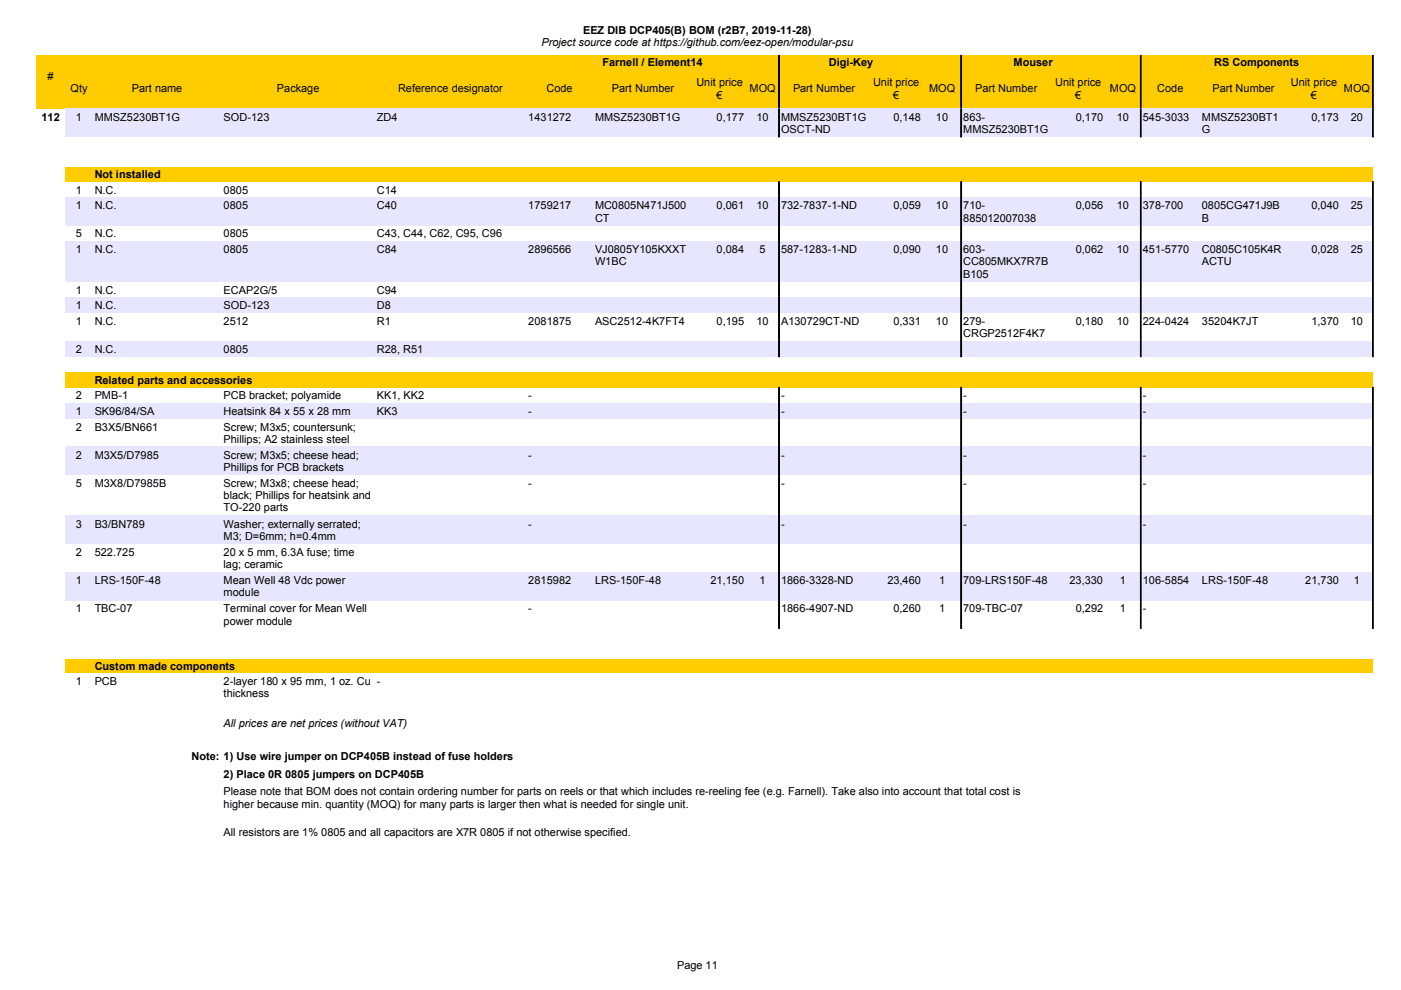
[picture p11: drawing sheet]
<svg xmlns="http://www.w3.org/2000/svg" width="297mm" height="210mm" viewBox="0 0 297 210" stroke-linecap="round" stroke-linejoin="round" font-family="sans-serif">
<defs><g id="words">
<g font-size="2.3">
<text x="114.8" y="9.8">Project source code at https://github.com/eez-open/modular-psu</text>
<text x="123.6" y="7.2">EEZ DIB DCP405(B) BOM (r2B7, 2019-11-28)</text>
<text x="10.1" y="17">#</text>
<text x="127.7" y="13.9">Farnell / Element14</text>
<text x="175.7" y="13.9">Digi-Key</text>
<text x="214.9" y="13.9">Mouser</text>
<text x="257.4" y="13.9">RS Components</text>
<text x="14.9" y="19.6">Qty</text>
<text x="27.9" y="19.6">Part name</text>
<text x="58.7" y="19.6">Package</text>
<text x="84.4" y="19.6">Reference designator</text>
<text x="115.9" y="19.6">Code</text>
<text x="129.8" y="19.6">Part Number</text>
<text x="147.7" y="18.3">Unit price</text>
<text x="151.9" y="20.9">€</text>
<text x="158.9" y="19.5">MOQ</text>
<text x="168.1" y="19.6">Part Number</text>
<text x="185.1" y="18.3">Unit price</text>
<text x="189.4" y="20.9">€</text>
<text x="197" y="19.5">MOQ</text>
<text x="206.7" y="19.6">Part Number</text>
<text x="223.7" y="18.3">Unit price</text>
<text x="228" y="20.9">€</text>
<text x="235.3" y="19.5">MOQ</text>
<text x="245.4" y="19.6">Code</text>
<text x="257.1" y="19.6">Part Number</text>
<text x="273.7" y="18.3">Unit price</text>
<text x="278" y="20.9">€</text>
<text x="284.9" y="19.5">MOQ</text>
<text x="8.8" y="25.6">112</text>
<text x="16.1" y="25.6">1</text>
<text x="20.1" y="25.6">MMSZ5230BT1G</text>
<text x="47.4" y="25.6">SOD-123</text>
<text x="79.9" y="25.6">ZD4</text>
<text x="112" y="25.6">1431272</text>
<text x="126.2" y="25.6">MMSZ5230BT1G</text>
<text x="151.9" y="25.6">0,177</text>
<text x="160.4" y="25.6">10</text>
<text x="165.6" y="25.6">MMSZ5230BT1G</text>
<text x="165.6" y="28.2">OSCT-ND</text>
<text x="189.4" y="25.6">0,148</text>
<text x="198.4" y="25.6">10</text>
<text x="204.2" y="25.6">863-</text>
<text x="204.2" y="28.2">MMSZ5230BT1G</text>
<text x="228.1" y="25.6">0,170</text>
<text x="236.8" y="25.6">10</text>
<text x="242.3" y="25.6">545-3033</text>
<text x="254.8" y="25.6">MMSZ5230BT1</text>
<text x="254.8" y="28.2">G</text>
<text x="278.1" y="25.6">0,173</text>
<text x="286.4" y="25.6">20</text>
<text x="16.1" y="41.1">1</text>
<text x="20.1" y="41.1">N.C.</text>
<text x="20.1" y="37.8">Not installed</text>
<text x="47.4" y="41.1">0805</text>
<text x="79.9" y="41.1">C14</text>
<text x="16.1" y="44.4">1</text>
<text x="20.1" y="44.4">N.C.</text>
<text x="47.4" y="44.4">0805</text>
<text x="79.9" y="44.4">C40</text>
<text x="112" y="44.4">1759217</text>
<text x="126.2" y="44.4">MC0805N471J500</text>
<text x="126.2" y="47">CT</text>
<text x="151.9" y="44.4">0,061</text>
<text x="160.4" y="44.4">10</text>
<text x="165.6" y="44.4">732-7837-1-ND</text>
<text x="189.4" y="44.4">0,059</text>
<text x="198.4" y="44.4">10</text>
<text x="204.2" y="44.4">710-</text>
<text x="204.2" y="47">885012007038</text>
<text x="228.1" y="44.4">0,056</text>
<text x="236.8" y="44.4">10</text>
<text x="242.3" y="44.4">378-700</text>
<text x="254.8" y="44.4">0805CG471J9B</text>
<text x="254.8" y="47">B</text>
<text x="278.1" y="44.4">0,040</text>
<text x="286.4" y="44.4">25</text>
<text x="16.1" y="50.3">5</text>
<text x="16.1" y="53.7">1</text>
<text x="20.1" y="50.3">N.C.</text>
<text x="20.1" y="53.7">N.C.</text>
<text x="47.4" y="50.3">0805</text>
<text x="47.4" y="53.7">0805</text>
<text x="79.9" y="50.3">C43, C44, C62, C95, C96</text>
<text x="79.9" y="53.7">C84</text>
<text x="112" y="53.7">2896566</text>
<text x="126.2" y="53.7">VJ0805Y105KXXT</text>
<text x="151.9" y="53.7">0,084</text>
<text x="161" y="53.7">5</text>
<text x="165.6" y="53.7">587-1283-1-ND</text>
<text x="189.4" y="53.7">0,090</text>
<text x="198.4" y="53.7">10</text>
<text x="204.2" y="53.7">603-</text>
<text x="228.1" y="53.7">0,062</text>
<text x="236.8" y="53.7">10</text>
<text x="242.3" y="53.7">451-5770</text>
<text x="254.8" y="53.7">C0805C105K4R</text>
<text x="278.1" y="53.7">0,028</text>
<text x="286.4" y="53.7">25</text>
<text x="126.2" y="56.2">W1BC</text>
<text x="204.2" y="56.2">CC805MKX7R7B</text>
<text x="204.2" y="58.8">B105</text>
<text x="254.8" y="56.2">ACTU</text>
<text x="16.1" y="62.3">1</text>
<text x="16.1" y="65.6">1</text>
<text x="20.1" y="62.3">N.C.</text>
<text x="20.1" y="65.6">N.C.</text>
<text x="47.4" y="62.3">ECAP2G/5</text>
<text x="47.4" y="65.6">SOD-123</text>
<text x="79.9" y="62.3">C94</text>
<text x="79.9" y="65.6">D8</text>
<text x="16.1" y="68.9">1</text>
<text x="20.1" y="68.9">N.C.</text>
<text x="47.4" y="68.9">2512</text>
<text x="79.9" y="68.9">R1</text>
<text x="112" y="68.9">2081875</text>
<text x="126.2" y="68.9">ASC2512-4K7FT4</text>
<text x="151.9" y="68.9">0,195</text>
<text x="160.4" y="68.9">10</text>
<text x="165.6" y="68.9">A130729CT-ND</text>
<text x="189.4" y="68.9">0,331</text>
<text x="198.4" y="68.9">10</text>
<text x="204.2" y="68.9">279-</text>
<text x="204.2" y="71.5">CRGP2512F4K7</text>
<text x="228.1" y="68.9">0,180</text>
<text x="236.8" y="68.9">10</text>
<text x="242.3" y="68.9">224-0424</text>
<text x="254.8" y="68.9">35204K7JT</text>
<text x="278.1" y="68.9">1,370</text>
<text x="286.4" y="68.9">10</text>
<text x="16.1" y="74.9">2</text>
<text x="20.1" y="74.9">N.C.</text>
<text x="47.4" y="74.9">0805</text>
<text x="79.9" y="74.9">R28, R51</text>
<text x="20.1" y="81.3">Related parts and accessories</text>
<text x="16.1" y="84.7">2</text>
<text x="16.1" y="88">1</text>
<text x="20.1" y="84.7">PMB-1</text>
<text x="20.1" y="88">SK96/84/SA</text>
<text x="47.4" y="84.7">PCB bracket; polyamide</text>
<text x="47.4" y="88">Heatsink 84 x 55 x 28 mm</text>
<text x="79.9" y="84.7">KK1, KK2</text>
<text x="79.9" y="88">KK3</text>
<text x="112" y="84.7">-</text>
<text x="112" y="88">-</text>
<text x="165.6" y="84.7">-</text>
<text x="165.6" y="88">-</text>
<text x="204.2" y="84.7">-</text>
<text x="204.2" y="88">-</text>
<text x="242.3" y="84.7">-</text>
<text x="242.3" y="88">-</text>
<text x="16.1" y="91.3">2</text>
<text x="20.1" y="91.3">B3X5/BN661</text>
<text x="47.4" y="91.3">Screw; M3x5; countersunk;</text>
<text x="47.4" y="93.9">Phillips; A2 stainless steel</text>
<text x="16.1" y="97.3">2</text>
<text x="20.1" y="97.3">M3X5/D7985</text>
<text x="47.4" y="97.3">Screw; M3x5; cheese head;</text>
<text x="47.4" y="99.9">Phillips for PCB brackets</text>
<text x="112" y="97.3">-</text>
<text x="165.6" y="97.3">-</text>
<text x="204.2" y="97.3">-</text>
<text x="242.3" y="97.3">-</text>
<text x="16.1" y="103.2">5</text>
<text x="20.1" y="103.2">M3X8/D7985B</text>
<text x="47.4" y="103.2">Screw; M3x8; cheese head;</text>
<text x="47.4" y="105.8">black; Phillips for heatsink and</text>
<text x="112" y="103.2">-</text>
<text x="165.6" y="103.2">-</text>
<text x="204.2" y="103.2">-</text>
<text x="242.3" y="103.2">-</text>
<text x="16.1" y="111.9">3</text>
<text x="20.1" y="111.9">B3/BN789</text>
<text x="47.4" y="108.4">TO-220 parts</text>
<text x="47.4" y="111.9">Washer; externally serrated;</text>
<text x="112" y="111.9">-</text>
<text x="165.6" y="111.9">-</text>
<text x="204.2" y="111.9">-</text>
<text x="242.3" y="111.9">-</text>
<text x="16.1" y="117.9">2</text>
<text x="20.1" y="117.9">522.725</text>
<text x="47.4" y="114.5">M3; D=6mm; h=0.4mm</text>
<text x="47.4" y="117.9">20 x 5 mm, 6.3A fuse; time</text>
<text x="16.1" y="123.8">1</text>
<text x="20.1" y="123.8">LRS-150F-48</text>
<text x="47.4" y="120.5">lag; ceramic</text>
<text x="47.4" y="123.8">Mean Well 48 Vdc power</text>
<text x="112" y="123.8">2815982</text>
<text x="126.2" y="123.8">LRS-150F-48</text>
<text x="150.6" y="123.8">21,150</text>
<text x="161" y="123.8">1</text>
<text x="165.6" y="123.8">1866-3328-ND</text>
<text x="188.1" y="123.8">23,460</text>
<text x="199.1" y="123.8">1</text>
<text x="204.2" y="123.8">709-LRS150F-48</text>
<text x="226.7" y="123.8">23,330</text>
<text x="237.5" y="123.8">1</text>
<text x="242.3" y="123.8">106-5854</text>
<text x="254.8" y="123.8">LRS-150F-48</text>
<text x="276.8" y="123.8">21,730</text>
<text x="287.1" y="123.8">1</text>
<text x="16.1" y="129.8">1</text>
<text x="20.1" y="129.8">TBC-07</text>
<text x="47.4" y="126.4">module</text>
<text x="47.4" y="129.8">Terminal cover for Mean Well</text>
<text x="112" y="129.8">-</text>
<text x="165.6" y="129.8">1866-4907-ND</text>
<text x="189.4" y="129.8">0,260</text>
<text x="199.1" y="129.8">1</text>
<text x="204.2" y="129.8">709-TBC-07</text>
<text x="228.1" y="129.8">0,292</text>
<text x="237.5" y="129.8">1</text>
<text x="242.3" y="129.8">-</text>
<text x="47.4" y="132.4">power module</text>
<text x="20.1" y="142">Custom made components</text>
<text x="16.1" y="145.2">1</text>
<text x="20.1" y="145.2">PCB</text>
<text x="47.4" y="145.2">2-layer 180 x 95 mm, 1 oz. Cu -</text>
<text x="47.4" y="147.8">thickness</text>
<text x="47.4" y="154.1">All prices are net prices (without VAT)</text>
<text x="40.6" y="161.1">Note: 1) Use wire jumper on DCP405B instead of fuse holders</text>
<text x="47.4" y="164.9">2) Place 0R 0805 jumpers on DCP405B</text>
<text x="47.4" y="168.7">Please note that BOM does not contain ordering number for parts on reels or that which includes re-reeling fee (e.g. Farnell). Take also into account that total cost is</text>
<text x="47.4" y="171.3">higher because min. quantity (MOQ) for many parts is larger then what is needed for single unit.</text>
<text x="47.4" y="177.3">All resistors are 1% 0805 and all capacitors are X7R 0805 if not otherwise specified.</text>
<text x="143.5" y="205.4">Page 11</text>
</g>
</g></defs>
<path d="M7.6 11.7h283.4v11.3h-283.4z" fill-rule="evenodd" fill="#fc0"/>
<g fill="#000" stroke="#000" stroke-width=".21">
<path d="M165.1 11.7h.1v11.4h-.1z" fill-rule="evenodd"/>
<path d="M203.7 11.7h.2v11.4h-.2z" fill-rule="evenodd"/>
<path d="M241.8 11.7h.1v11.4h-.1z" fill-rule="evenodd"/>
<path d="M291 11.7h.1v11.4h-.1z" fill-rule="evenodd"/>
</g>
<path d="M13.9 23.1h277.1v5.9h-277.1z" fill-rule="evenodd" fill="#e6e6ff"/>
<path d="M13.9 35.3h277.1v3.2h-277.1z" fill-rule="evenodd" fill="#fc0"/>
<g fill="#e6e6ff">
<path d="M13.9 41.8h277.1v6h-277.1z" fill-rule="evenodd"/>
<path d="M13.9 51.1h277.1v8.6h-277.1z" fill-rule="evenodd"/>
<path d="M13.9 63h277.1v3.3h-277.1z" fill-rule="evenodd"/>
<path d="M13.9 72.3h277.1v3.3h-277.1z" fill-rule="evenodd"/>
</g>
<path d="M13.9 78.8h277.1v3.3h-277.1z" fill-rule="evenodd" fill="#fc0"/>
<g fill="#e6e6ff">
<path d="M13.9 85.4h277.1v3.3h-277.1z" fill-rule="evenodd"/>
<path d="M13.9 94.7h277.1v6h-277.1z" fill-rule="evenodd"/>
<path d="M13.9 109.3h277.1v6h-277.1z" fill-rule="evenodd"/>
<path d="M13.9 121.3h277.1v5.9h-277.1z" fill-rule="evenodd"/>
</g>
<path d="M13.9 139.6h277.1v3h-277.1z" fill-rule="evenodd" fill="#fc0"/>
<g fill="#000" stroke="#000" stroke-width=".21">
<path d="M165.1 23.1h.1v5.9h-.1z" fill-rule="evenodd"/>
<path d="M165.1 38.5h.1v37.1h-.1z" fill-rule="evenodd"/>
<path d="M203.7 23.1h.2v5.9h-.2z" fill-rule="evenodd"/>
<path d="M203.7 38.5h.2v37.1h-.2z" fill-rule="evenodd"/>
<path d="M241.8 23.1h.1v5.9h-.1z" fill-rule="evenodd"/>
<path d="M241.8 38.5h.1v37.1h-.1z" fill-rule="evenodd"/>
<path d="M291 23.1h.1v5.9h-.1z" fill-rule="evenodd"/>
<path d="M291 38.5h.1v37.1h-.1z" fill-rule="evenodd"/>
<path d="M165.1 82.1h.1v51.1h-.1z" fill-rule="evenodd"/>
<path d="M203.7 82.1h.2v51.1h-.2z" fill-rule="evenodd"/>
<path d="M241.8 82.1h.1v51.1h-.1z" fill-rule="evenodd"/>
<path d="M291 82.1h.1v51.1h-.1z" fill-rule="evenodd"/>
</g>
<use href="#words"/>
</svg>
